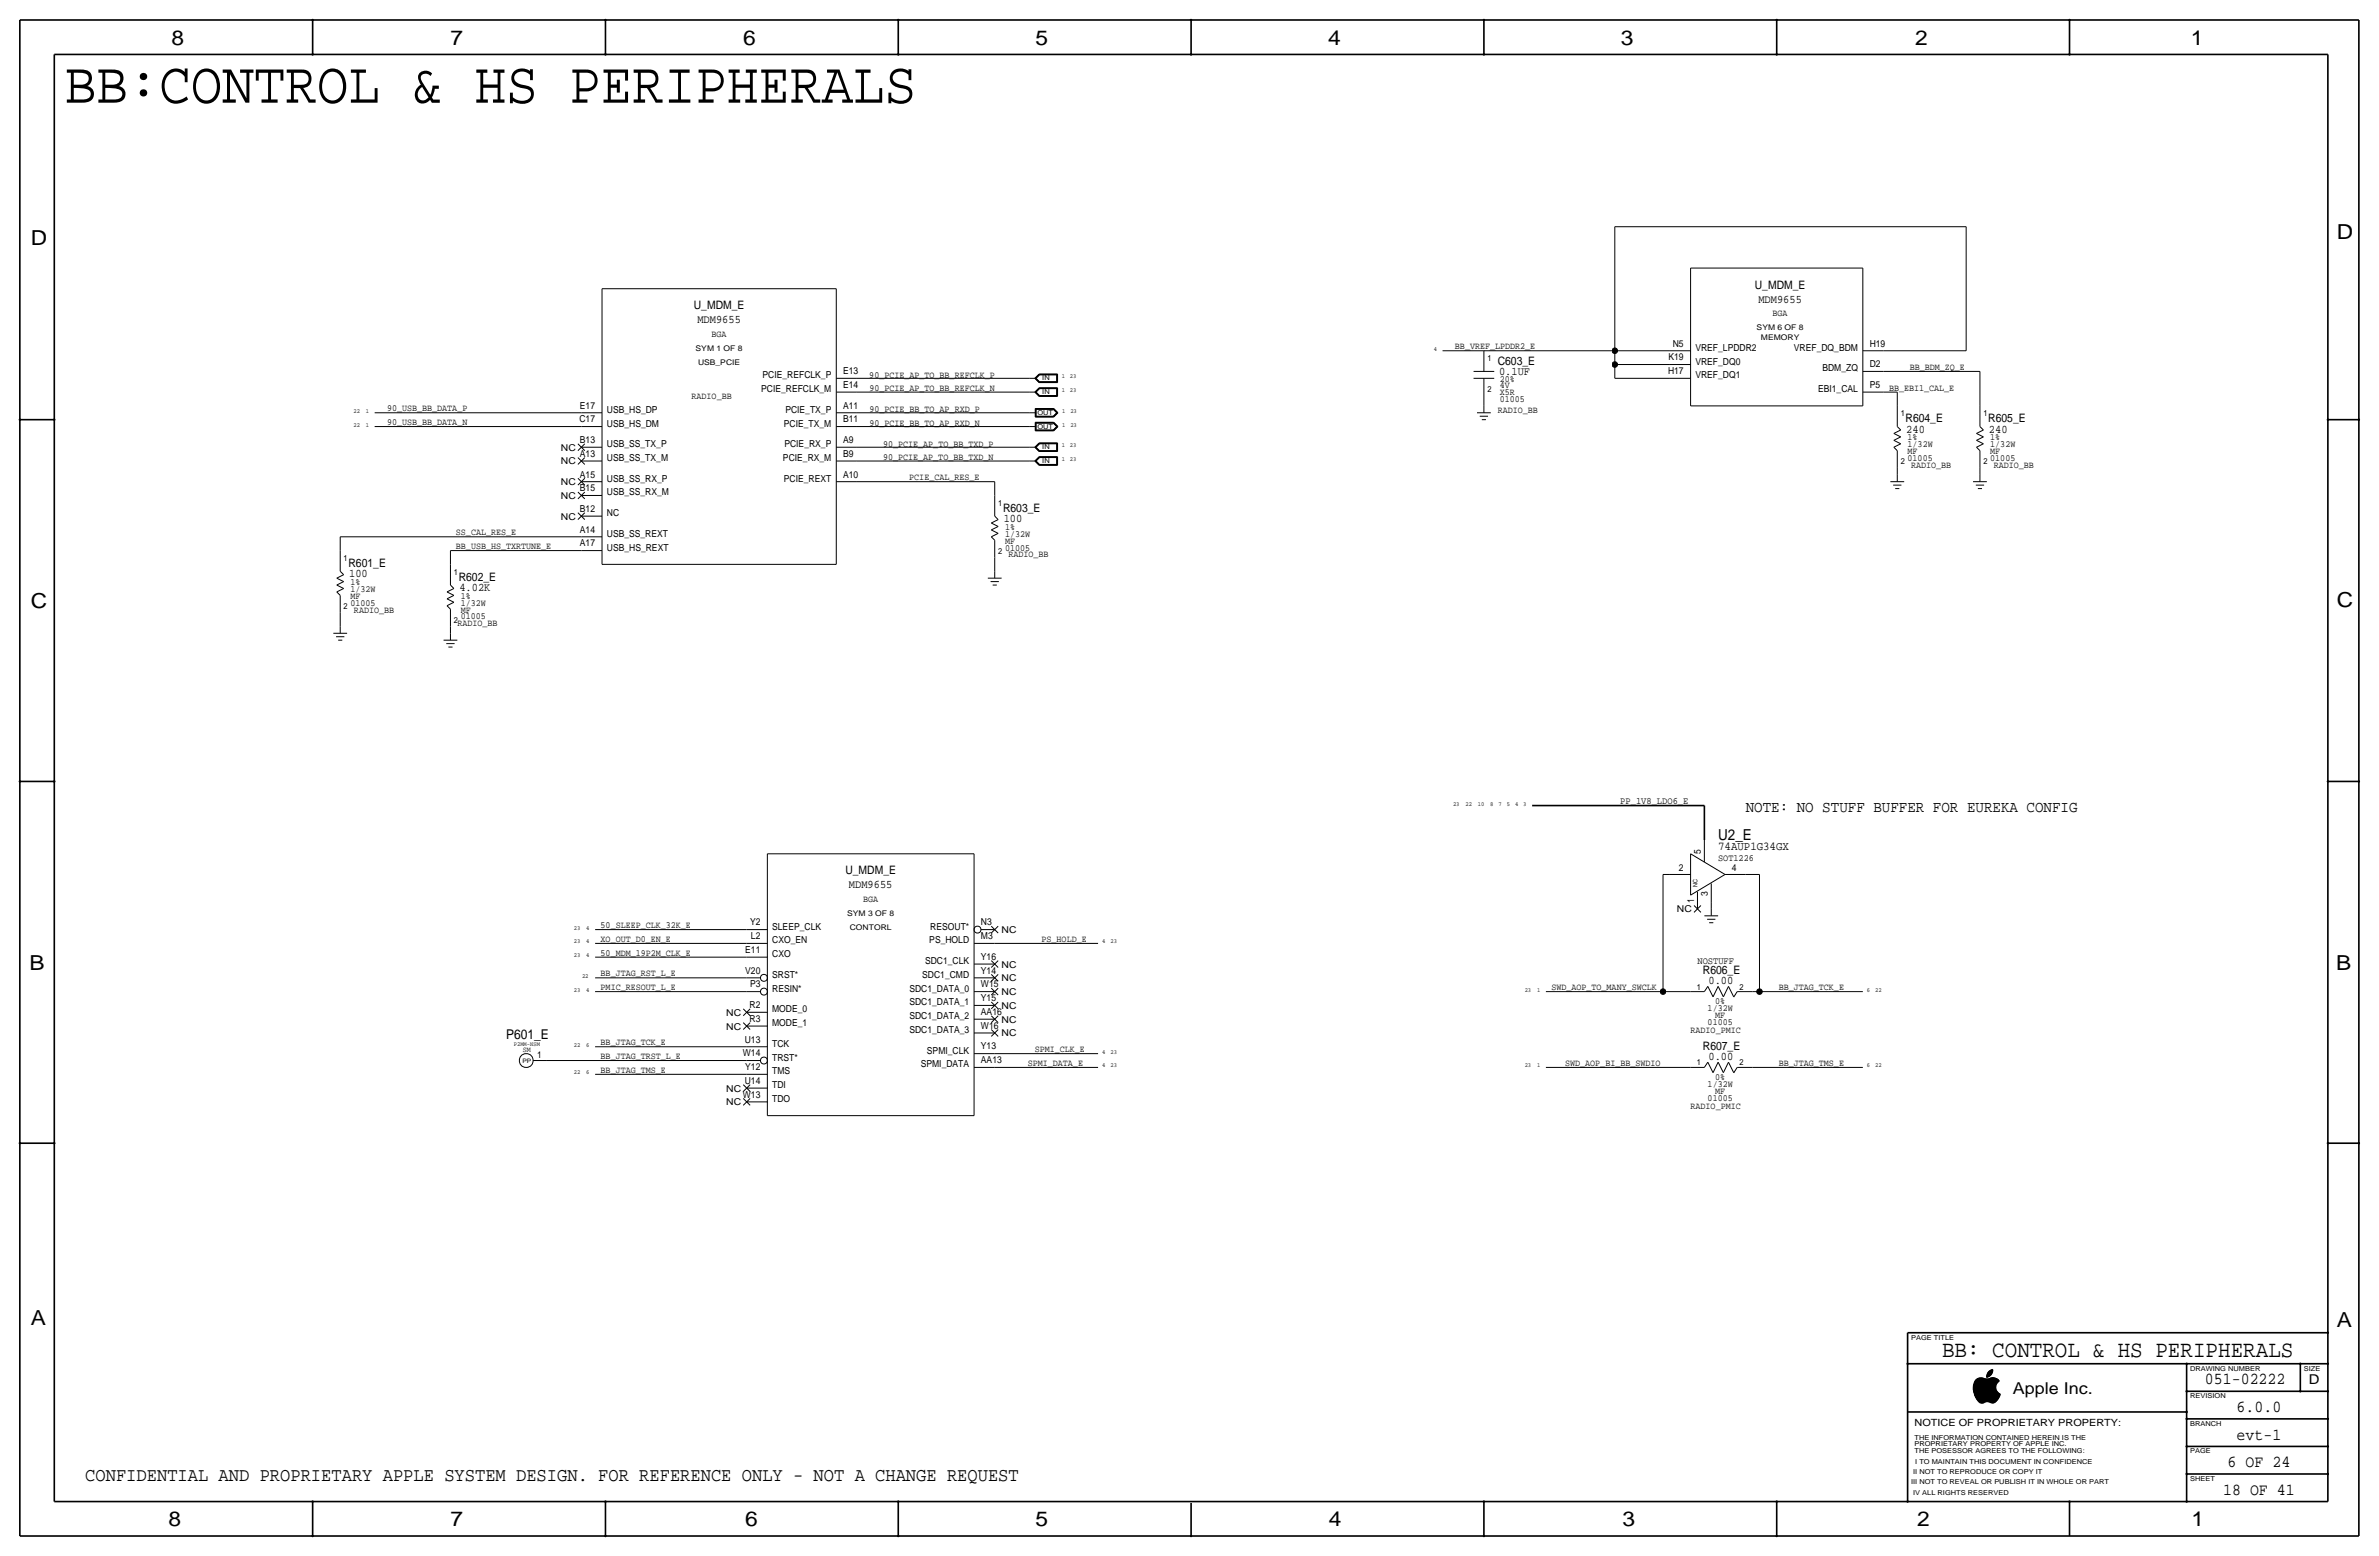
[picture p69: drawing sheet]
<svg xmlns="http://www.w3.org/2000/svg" width="877mm" height="574mm" viewBox="0 0 877 574" stroke-linecap="round" stroke-linejoin="round" font-family="sans-serif">
<defs><g id="words">
<text font-size="21.7" x="23.8" y="37.8">BB:CONTROL &amp; HS PERIPHERALS</text>
<text font-size="8.6" x="716" y="500.1">BB: CONTROL &amp; HS PERIPHERALS</text>
<g font-size="7.6">
<text x="63.2" y="16.5">8</text>
<text x="166.1" y="16.5">7</text>
<text x="274" y="16.5">6</text>
<text x="381.7" y="16.5">5</text>
<text x="489.7" y="16.5">4</text>
<text x="597.6" y="16.5">3</text>
<text x="706.1" y="16.5">2</text>
<text x="807.7" y="16.5">1</text>
<text x="861.5" y="88.1">D</text>
<text x="11.4" y="90.4">D</text>
<text x="11.4" y="224.3">C</text>
<text x="861.5" y="223.8">C</text>
<text x="10.8" y="357.6">B</text>
<text x="861.3" y="357.4">B</text>
<text x="11.3" y="488.4">A</text>
<text x="861.5" y="489.2">A</text>
<text x="62.2" y="562.6">8</text>
<text x="166" y="562.6">7</text>
<text x="274.8" y="562.6">6</text>
<text x="381.7" y="562.6">5</text>
<text x="489.9" y="562.6">4</text>
<text x="598.1" y="562.6">3</text>
<text x="706.8" y="562.6">2</text>
<text x="807.9" y="562.6">1</text>
</g>
<text font-size="7.1" x="31.4" y="545.8">CONFIDENTIAL AND PROPRIETARY APPLE SYSTEM DESIGN. FOR REFERENCE ONLY - NOT A CHANGE REQUEST</text>
<g font-size="6.2">
<text x="812.9" y="510.3">051-02222</text>
<text x="824.6" y="520.4">6.0.0</text>
<text x="824.6" y="530.6">evt-1</text>
<text x="821.3" y="540.8">6 OF 24</text>
<text x="819.6" y="550.9">18 OF 41</text>
</g>
<text font-size="6" x="742.1" y="513.9">Apple Inc.</text>
<text font-size="5.9" x="643.6" y="299.5">NOTE: NO STUFF BUFFER FOR EUREKA CONFIG</text>
<text font-size="5.6" x="633.4" y="309.6">U2_E</text>
<g font-size="5">
<text x="186.6" y="383">P601_E</text>
<text x="851.2" y="510.3">D</text>
</g>
<text font-size="4.4" x="633.4" y="313.4">74AUP1G34GX</text>
<g font-size="4.3">
<text x="646.9" y="106.4">U_MDM_E</text>
<text x="648.3" y="111.5">MDM9655</text>
<text x="255.8" y="114">U_MDM_E</text>
<text x="257.1" y="119.1">MDM9655</text>
<text x="552.1" y="134.4">C603_E</text>
<text x="552.7" y="138.2">0.1UF</text>
<text x="702.5" y="155.7">R604_E</text>
<text x="733" y="155.7">R605_E</text>
<text x="702.8" y="159.5">240</text>
<text x="733.2" y="159.5">240</text>
<text x="369.8" y="188.7">R603_E</text>
<text x="370" y="192.5">100</text>
<text x="128.5" y="209">R601_E</text>
<text x="128.7" y="212.9">100</text>
<text x="169.1" y="214.1">R602_E</text>
<text x="169.4" y="217.9">4.02K</text>
<text x="311.7" y="322.3">U_MDM_E</text>
<text x="313" y="327.4">MDM9655</text>
<text x="627.8" y="359.2">R606_E</text>
<text x="629.9" y="362.7">0.00</text>
<text x="627.8" y="387.1">R607_E</text>
<text x="629.9" y="390.7">0.00</text>
</g>
<text font-size="3.7" x="705.8" y="525.5">NOTICE OF PROPRIETARY PROPERTY:</text>
<g font-size="3.6">
<text x="597.4" y="296.4">PP_1V8_LDO6_E</text>
<text x="625.8" y="355.3">NOSTUFF</text>
</g>
<g font-size="3.5">
<text x="653.5" y="116.6">BGA</text>
<text x="262.3" y="124.2">BGA</text>
<text x="536.4" y="128.8">BB_VREF_LPDDR2_E</text>
<text x="616.7" y="127.8">N5</text>
<text x="625" y="129.3">VREF_LPDDR2</text>
<text x="661.3" y="129.3">VREF_DQ_BDM</text>
<text x="689.3" y="127.8">H19</text>
<text x="310.8" y="137.9">E13</text>
<text x="614.9" y="137.9">H17</text>
<text x="615.1" y="132.8">K19</text>
<text x="625" y="134.4">VREF_DQ0</text>
<text x="671.9" y="136.9">BDM_ZQ</text>
<text x="689.3" y="135.4">D2</text>
<text x="704" y="136.4">BB_BDM_ZQ_E</text>
<text x="281.1" y="139.4">PCIE_REFCLK_P</text>
<text x="310.8" y="143">E14</text>
<text x="320.5" y="139.2">90_PCIE_AP_TO_BB_REFCLK_P</text>
<text x="552.9" y="140.7">20%</text>
<text x="552.9" y="143">4V</text>
<text x="625" y="139.4">VREF_DQ1</text>
<text x="689.3" y="143">P5</text>
<text x="255" y="147.1">RADIO_BB</text>
<text x="280.6" y="144.5">PCIE_REFCLK_M</text>
<text x="320.5" y="144.3">90_PCIE_AP_TO_BB_REFCLK_N</text>
<text x="552.9" y="145.5">X5R</text>
<text x="552.9" y="148.1">01005</text>
<text x="670.3" y="144.5">EBI1_CAL</text>
<text x="696.4" y="144">BB_EBI1_CAL_E</text>
<text x="142.7" y="151.6">90_USB_BB_DATA_P</text>
<text x="213.6" y="155.7">C17</text>
<text x="213.8" y="150.6">E17</text>
<text x="223.7" y="152.1">USB_HS_DP</text>
<text x="289.5" y="152.1">PCIE_TX_P</text>
<text x="310.8" y="150.6">A11</text>
<text x="310.8" y="155.7">B11</text>
<text x="320.5" y="151.9">90_PCIE_BB_TO_AP_RXD_P</text>
<text x="552.1" y="152.1">RADIO_BB</text>
<text x="142.7" y="156.7">90_USB_BB_DATA_N</text>
<text x="223.7" y="157.2">USB_HS_DM</text>
<text x="289" y="157.2">PCIE_TX_M</text>
<text x="320.5" y="157">90_PCIE_BB_TO_AP_RXD_N</text>
<text x="206.8" y="166.1">NC</text>
<text x="213.8" y="163.3">B13</text>
<text x="223.7" y="164.8">USB_SS_TX_P</text>
<text x="289.2" y="164.8">PCIE_RX_P</text>
<text x="310.8" y="163.3">A9</text>
<text x="325.6" y="164.6">90_PCIE_AP_TO_BB_TXD_P</text>
<text x="703.3" y="164.8">1/32W</text>
<text x="703.3" y="167.4">MF</text>
<text x="703.3" y="162.3">1%</text>
<text x="733.8" y="164.8">1/32W</text>
<text x="733.8" y="167.4">MF</text>
<text x="733.8" y="162.3">1%</text>
<text x="206.8" y="171.2">NC</text>
<text x="213.8" y="168.4">A13</text>
<text x="223.7" y="169.9">USB_SS_TX_M</text>
<text x="288.7" y="169.9">PCIE_RX_M</text>
<text x="310.8" y="168.4">B9</text>
<text x="325.6" y="169.7">90_PCIE_AP_TO_BB_TXD_N</text>
<text x="703.3" y="169.9">01005</text>
<text x="704.5" y="172.5">RADIO_BB</text>
<text x="733.8" y="169.9">01005</text>
<text x="735" y="172.5">RADIO_BB</text>
<text x="206.8" y="178.8">NC</text>
<text x="213.8" y="176">A15</text>
<text x="223.7" y="177.5">USB_SS_RX_P</text>
<text x="289" y="177.5">PCIE_REXT</text>
<text x="310.8" y="176">A10</text>
<text x="335.2" y="177">PCIE_CAL_RES_E</text>
<text x="206.8" y="183.9">NC</text>
<text x="213.8" y="181.1">B15</text>
<text x="223.7" y="182.6">USB_SS_RX_M</text>
<text x="206.8" y="191.5">NC</text>
<text x="213.8" y="188.7">B12</text>
<text x="223.7" y="190.2">NC</text>
<text x="168.1" y="197.4">SS_CAL_RES_E</text>
<text x="213.8" y="196.3">A14</text>
<text x="223.7" y="197.9">USB_SS_REXT</text>
<text x="370.5" y="197.9">1/32W</text>
<text x="370.5" y="195.3">1%</text>
<text x="168.1" y="202.4">BB_USB_HS_TXRTUNE_E</text>
<text x="213.8" y="201.4">A17</text>
<text x="223.7" y="202.9">USB_HS_REXT</text>
<text x="370.5" y="202.9">01005</text>
<text x="370.5" y="200.4">MF</text>
<text x="371.8" y="205.5">RADIO_BB</text>
<text x="129.2" y="215.6">1%</text>
<text x="129.2" y="218.2">1/32W</text>
<text x="129.2" y="220.7">MF</text>
<text x="169.9" y="220.7">1%</text>
<text x="129.2" y="223.3">01005</text>
<text x="130.5" y="225.8">RADIO_BB</text>
<text x="169.9" y="223.3">1/32W</text>
<text x="169.9" y="225.8">MF</text>
<text x="168.6" y="230.9">RADIO_BB</text>
<text x="169.9" y="228.3">01005</text>
<text x="627.1" y="314.7" transform="rotate(-90 627.1 314.7)">5</text>
<text x="633.4" y="317.2">SOT1226</text>
<text x="619" y="321.1">2</text>
<text x="638.5" y="321.1">4</text>
<text x="318.2" y="332.5">BGA</text>
<text x="624.5" y="333" transform="rotate(-90 624.5 333)">1</text>
<text x="629.6" y="330.4" transform="rotate(-90 629.6 330.4)">3</text>
<text x="276.5" y="341.1">Y2</text>
<text x="361.6" y="341.1">N3</text>
<text x="618.3" y="336.3">NC</text>
<text x="221.4" y="342.1">50_SLEEP_CLK_32K_E</text>
<text x="221.4" y="347.2">XO_OUT_D0_EN_E</text>
<text x="276.9" y="346.2">L2</text>
<text x="284.7" y="347.7">CXO_EN</text>
<text x="284.7" y="342.7">SLEEP_CLK</text>
<text x="342.6" y="347.7">PS_HOLD</text>
<text x="343" y="342.6">RESOUT*</text>
<text x="361.6" y="346.2">M3</text>
<text x="369.3" y="343.9">NC</text>
<text x="384" y="347.2">PS_HOLD_E</text>
<text x="221.4" y="352.3">50_MDM_19P2M_CLK_E</text>
<text x="274.8" y="351.3">E11</text>
<text x="284.7" y="352.8">CXO</text>
<text x="361.6" y="353.8">Y16</text>
<text x="221.4" y="359.9">BB_JTAG_RST_L_E</text>
<text x="274.8" y="358.9">V20</text>
<text x="341" y="355.3">SDC1_CLK</text>
<text x="361.6" y="358.9">Y14</text>
<text x="369.3" y="356.6">NC</text>
<text x="221.4" y="365">PMIC_RESOUT_L_E</text>
<text x="276.5" y="364">P3</text>
<text x="284.7" y="360.4">SRST*</text>
<text x="284.7" y="365.5">RESIN*</text>
<text x="335.3" y="365.5">SDC1_DATA_0</text>
<text x="340" y="360.4">SDC1_CMD</text>
<text x="361.6" y="364">W15</text>
<text x="369.3" y="361.7">NC</text>
<text x="572" y="365">SWD_AOP_TO_MANY_SWCLK</text>
<text x="655.8" y="365">BB_JTAG_TCK_E</text>
<text x="276.3" y="371.6">R2</text>
<text x="335.3" y="370.6">SDC1_DATA_1</text>
<text x="361.6" y="369.1">Y15</text>
<text x="369.3" y="366.8">NC</text>
<text x="369.3" y="371.9">NC</text>
<text x="632.3" y="370.1">0%</text>
<text x="267.7" y="374.4">NC</text>
<text x="276.3" y="376.7">R3</text>
<text x="284.7" y="373.1">MODE_0</text>
<text x="335.3" y="375.7">SDC1_DATA_2</text>
<text x="361.6" y="374.1">AA16</text>
<text x="369.3" y="376.9">NC</text>
<text x="629.6" y="377.7">01005</text>
<text x="629.6" y="372.6">1/32W</text>
<text x="632.3" y="375.2">MF</text>
<text x="267.7" y="379.5">NC</text>
<text x="284.7" y="378.2">MODE_1</text>
<text x="335.3" y="380.7">SDC1_DATA_3</text>
<text x="361.6" y="379.2">W16</text>
<text x="369.3" y="382">NC</text>
<text x="623.3" y="380.7">RADIO_PMIC</text>
<text x="198.1" y="389.9">1</text>
<text x="221.4" y="385.3">BB_JTAG_TCK_E</text>
<text x="273.9" y="389.4">W14</text>
<text x="274.6" y="384.3">U13</text>
<text x="284.7" y="385.8">TCK</text>
<text x="341.7" y="388.4">SPMI_CLK</text>
<text x="361.6" y="386.8">Y13</text>
<text x="381.5" y="387.9">SPMI_CLK_E</text>
<text x="221.4" y="395.5">BB_JTAG_TMS_E</text>
<text x="221.4" y="390.4">BB_JTAG_TRST_L_E</text>
<text x="274.8" y="394.5">Y12</text>
<text x="284.7" y="390.9">TRST*</text>
<text x="284.7" y="396">TMS</text>
<text x="339.5" y="393.4">SPMI_DATA</text>
<text x="361.6" y="391.9">AA13</text>
<text x="378.9" y="392.9">SPMI_DATA_E</text>
<text x="577" y="392.9">SWD_AOP_BI_BB_SWDIO</text>
<text x="655.8" y="392.9">BB_JTAG_TMS_E</text>
<text x="274.6" y="399.5">U14</text>
<text x="284.7" y="401.1">TDI</text>
<text x="629.6" y="400.6">1/32W</text>
<text x="632.3" y="398">0%</text>
<text x="267.7" y="402.3">NC</text>
<text x="267.7" y="407.4">NC</text>
<text x="273.9" y="404.6">W13</text>
<text x="284.7" y="406.2">TDO</text>
<text x="629.6" y="405.6">01005</text>
<text x="632.3" y="403.1">MF</text>
<text x="623.3" y="408.7">RADIO_PMIC</text>
</g>
<g font-size="3.1">
<text x="548.3" y="133.1">1</text>
<text x="548.3" y="144.5">2</text>
<text x="700.7" y="153.4">1</text>
<text x="731.2" y="153.4">1</text>
<text x="700.7" y="171.2">2</text>
<text x="731.2" y="171.2">2</text>
<text x="368" y="186.4">1</text>
<text x="126.7" y="206.8">1</text>
<text x="368" y="204.2">2</text>
<text x="167.3" y="211.8">1</text>
<text x="126.7" y="224.5">2</text>
<text x="167.3" y="229.6">2</text>
<text x="625.5" y="364.7">1</text>
<text x="641.3" y="364.7">2</text>
<text x="625.5" y="392.7">1</text>
<text x="641.3" y="392.7">2</text>
</g>
<g font-size="2.9">
<text x="647.6" y="121.7">SYM 6 OF 8</text>
<text x="649.2" y="125.5">MEMORY</text>
<text x="256.5" y="129.3">SYM 1 OF 8</text>
<text x="257.3" y="134.4">USB_PCIE</text>
<text x="312.3" y="337.6">SYM 3 OF 8</text>
<text x="313.3" y="342.6">CONTORL</text>
</g>
<text font-size="2.8" x="192.8" y="387.9">SM</text>
<g font-size="2.5">
<text x="384.3" y="140.2">IN</text>
<text x="384.3" y="145.3">IN</text>
<text x="382.5" y="152.9">OUT</text>
<text x="382.5" y="158">OUT</text>
<text x="384.3" y="165.6">IN</text>
<text x="384.3" y="170.7">IN</text>
<text x="704.5" y="493.8">PAGE TITLE</text>
<text x="807.4" y="505.2">DRAWING NUMBER</text>
<text x="849.3" y="505.2">SIZE</text>
<text x="807.4" y="515.4">REVISION</text>
<text x="807.4" y="525.5">BRANCH</text>
<text x="705.8" y="533.1">PROPRIETARY PROPERTY OF APPLE INC.</text>
<text x="705.8" y="530.6">THE INFORMATION CONTAINED HEREIN IS THE</text>
<text x="705.8" y="535.7">THE POSESSOR AGREES TO THE FOLLOWING:</text>
<text x="706.1" y="539.5">I TO MAINTAIN THIS DOCUMENT IN CONFIDENCE</text>
<text x="807.4" y="535.7">PAGE</text>
<text x="705.3" y="543.3">II NOT TO REPRODUCE OR COPY IT</text>
<text x="807.4" y="545.8">SHEET</text>
<text x="704.5" y="547.1">III NOT TO REVEAL OR PUBLISH IT IN WHOLE OR PART</text>
<text x="705.3" y="550.9">IV ALL RIGHTS RESERVED</text>
</g>
<g font-size="2.3">
<text x="528.6" y="129.3">4</text>
<text x="391.4" y="139.4">1</text>
<text x="394.5" y="139.4">23</text>
<text x="391.4" y="144.5">1</text>
<text x="394.5" y="144.5">23</text>
<text x="130.3" y="152.1">22</text>
<text x="134.9" y="152.1">1</text>
<text x="391.6" y="152.1">1</text>
<text x="394.6" y="152.1">23</text>
<text x="130.3" y="157.2">22</text>
<text x="134.9" y="157.2">1</text>
<text x="391.6" y="157.2">1</text>
<text x="394.6" y="157.2">23</text>
<text x="391.4" y="164.8">1</text>
<text x="394.5" y="164.8">23</text>
<text x="391.4" y="169.9">1</text>
<text x="394.5" y="169.9">23</text>
<text x="535.7" y="296.9">23</text>
<text x="540.3" y="296.9">22</text>
<text x="544.8" y="296.9">10</text>
<text x="549.4" y="296.9">8</text>
<text x="552.5" y="296.9">7</text>
<text x="555.5" y="296.9">5</text>
<text x="558.5" y="296.9">4</text>
<text x="561.6" y="296.9">3</text>
<text x="625.8" y="326.9" transform="rotate(-90 625.8 326.9)">NC</text>
<text x="211.6" y="342.6">23</text>
<text x="211.6" y="347.7">23</text>
<text x="216.2" y="342.6">4</text>
<text x="216.2" y="347.7">4</text>
<text x="406.3" y="347.7">4</text>
<text x="409.4" y="347.7">23</text>
<text x="211.6" y="352.8">23</text>
<text x="216.2" y="352.8">4</text>
<text x="211.6" y="365.5">23</text>
<text x="214.6" y="360.4">22</text>
<text x="216.2" y="365.5">4</text>
<text x="562.1" y="365.5">23</text>
<text x="566.7" y="365.5">1</text>
<text x="688.3" y="365.5">6</text>
<text x="691.3" y="365.5">22</text>
<text x="189.4" y="385.6">P2MM-NSM</text>
<text x="211.6" y="385.8">22</text>
<text x="216.2" y="385.8">6</text>
<text x="406.3" y="388.4">4</text>
<text x="409.4" y="388.4">23</text>
<text x="192.6" y="391.7">PP</text>
<text x="211.6" y="396">22</text>
<text x="216.2" y="396">6</text>
<text x="406.3" y="393.4">4</text>
<text x="409.4" y="393.4">23</text>
<text x="562.1" y="393.4">23</text>
<text x="566.7" y="393.4">1</text>
<text x="688.3" y="393.4">6</text>
<text x="691.3" y="393.4">22</text>
</g>
</g></defs>
<g fill="none" stroke="#000" stroke-width=".37">
<path d="M595.3 83.6v45.7zM595.3 83.6h129.6zM623.3 98.8h63.5zM623.3 98.8v50.8zM686.8 98.8v50.8zM724.9 83.6v45.7zM221.9 106.4v101.6zM221.9 106.4h86.4zM308.3 106.4v101.6zM308.3 139.4h7.6zM315.9 139.4h63.5zM379.4 139.4h2.6z"/>
<path d="M381.5 139.4l1.6-1.5zM381.5 139.4l1.6 1.6zM381.7 139.4l1.4-1.4zM381.7 139.4l1.4 1.5zM381.8 139.4l1.4-1.3zM381.8 139.4l1.4 1.4zM382 139.4l1.2 1.3zM383.1 137.9h6.8zM383.1 138h6.7zM383.2 138.1h6.5zM383.2 138.2l-1.2 1.2zM383.2 138.2h6.4z"/>
<path d="M389.6 138.2v2.5zM389.7 138.1v2.7zM389.8 138v2.9zM389.9 137.9v3.1zM531.8 129.3h15.3zM543.3 139.4h7.6zM543.3 136.9h7.6zM547.1 129.3v7.6zM547.1 139.4v7.7zM547.1 129.3h48.2zM595.3 129.3h20.3zM595.3 129.3v5.1z"/>
<path d="M595.3 134.4v5zM595.3 134.4h20.3zM595.3 139.4h20.3zM615.6 139.4h7.7zM615.6 134.4h7.7zM615.6 129.3h7.7zM686.8 129.3h7.6zM686.8 136.9h7.6zM694.4 136.9h35.5zM694.4 129.3h30.5zM729.9 136.9v12.7zM138.1 157.2h76.2z"/>
<path d="M138.1 152.1h76.2zM214.3 152.1h7.6zM214.3 157.2h7.6zM308.3 144.5h7.6zM308.3 152.1h7.6zM308.3 157.2h7.6zM315.9 152.1h63.5zM315.9 157.2h63.5zM315.9 144.5h63.5zM379.4 144.5h2.6zM379.4 157.2h2.6zM379.4 152.1h2.6z"/>
<path d="M381.5 144.5l1.6-1.5zM381.5 144.5l1.6 1.6zM381.7 144.5l1.4-1.4zM381.7 158.8h6.8zM381.7 155.7v3.1zM381.7 153.7h6.8zM381.7 150.6v3.1zM381.7 155.7h6.8zM381.7 150.6h6.8zM381.7 144.5l1.4 1.5zM381.8 155.8v2.9zM381.8 158.7h6.6z"/>
<path d="M381.8 150.7v2.9zM381.8 153.6h6.6zM381.8 155.8h6.6zM381.8 150.7h6.6zM381.8 144.5l1.4-1.3zM381.8 144.5l1.4 1.4zM381.9 155.9v2.7zM381.9 158.6h6.5zM381.9 150.8v2.7zM381.9 153.5h6.5zM381.9 155.9h6.5zM381.9 150.8h6.5z"/>
<path d="M382 156h6.3zM382 150.9h6.3zM382 144.5l1.2-1.2zM382 156v2.5zM382 158.5h6.3zM382 150.9v2.5zM382 153.4h6.3zM382 144.5l1.2 1.3zM383.1 146.1h6.8zM383.1 141h6.8zM383.1 143h6.8zM383.1 143.1h6.7z"/>
<path d="M383.1 146h6.7zM383.1 140.9h6.7zM383.2 143.2h6.5zM383.2 145.9h6.5zM383.2 140.8h6.5zM383.2 143.3h6.4zM383.2 145.8h6.4zM383.2 140.7h6.4zM388.3 158.5l1.3-1.3zM388.3 153.4l1.3-1.3zM388.3 156l1.3 1.2zM388.3 150.9l1.3 1.2z"/>
<path d="M388.4 155.9l1.3 1.3zM388.4 150.8l1.3 1.3zM388.4 158.6l1.3-1.4zM388.4 153.5l1.3-1.4zM388.4 155.8l1.5 1.4zM388.4 150.7l1.5 1.4zM388.4 158.7l1.5-1.5zM388.4 153.6l1.5-1.5zM388.5 155.7l1.5 1.5zM388.5 150.6l1.5 1.5zM388.5 158.8l1.5-1.6zM388.5 153.7l1.5-1.6z"/>
<path d="M389.6 143.3v2.5zM389.7 143.2v2.7zM389.8 143.1v2.9zM389.9 143v3.1zM544.5 152.1h5.1zM545.5 153.4h3.1zM546.3 154.7h1.5zM547.1 147.1v2.5zM547.1 149.6v2.5zM623.3 149.6h63.5zM686.8 144.5h7.6zM694.4 144.5h5.1z"/>
<path d="M698.2 159.8l2.5 1.2zM698.2 159.8l2.5-1.3zM699.5 144.5v5.1zM699.5 149.6v7.6zM699.5 157.2l1.2 1.3zM728.7 159.8l2.5 1.2zM728.7 159.8l2.5-1.3zM729.9 149.6v7.6zM729.9 157.2l1.3 1.3zM213.1 166.1l2.5-2.5zM213.1 163.6l2.5 2.5zM213.1 171.2l2.5-2.5z"/>
<path d="M213.1 168.7l2.5 2.5zM213.1 178.8l2.5-2.5zM213.1 176.3l2.5 2.5zM214.3 164.8h7.6zM214.3 169.9h7.6zM214.3 177.5h7.6zM308.3 164.8h7.6zM308.3 169.9h7.6zM308.3 177.5h7.6zM315.9 169.9h63.5zM315.9 164.8h63.5zM315.9 177.5h50.8z"/>
<path d="M366.7 177.5v5.1zM379.4 169.9h2.6zM379.4 164.8h2.6zM381.5 169.9l1.6-1.5zM381.5 164.8l1.6-1.5zM381.5 169.9l1.6 1.6zM381.5 164.8l1.6 1.6zM381.7 169.9l1.4-1.4zM381.7 164.8l1.4-1.4zM381.7 169.9l1.4 1.5zM381.7 164.8l1.4 1.5zM381.8 169.9l1.4-1.3z"/>
<path d="M381.8 164.8l1.4-1.3zM381.8 169.9l1.4 1.4zM381.8 164.8l1.4 1.4zM382 169.9l1.2-1.2zM382 164.8l1.2-1.2zM382 169.9l1.2 1.3zM382 164.8l1.2 1.3zM383.1 171.5h6.8zM383.1 166.4h6.8zM383.1 168.4h6.8zM383.1 163.3h6.8zM383.1 168.5h6.7z"/>
<path d="M383.1 163.4h6.7zM383.1 171.4h6.7zM383.1 166.3h6.7zM383.2 168.6h6.5zM383.2 163.5h6.5zM383.2 171.3h6.5zM383.2 166.2h6.5zM383.2 168.7h6.4zM383.2 171.2h6.4zM383.2 163.6h6.4zM383.2 166.1h6.4zM389.6 168.7v2.5z"/>
<path d="M389.6 163.6v2.5zM389.7 168.6v2.7zM389.7 163.5v2.7zM389.8 168.5v2.9zM389.8 163.4v2.9zM389.9 168.4v3.1zM389.9 163.3v3.1zM696.9 177.5h5.1zM697.9 178.8h3.1zM698.2 164.8l1.3 1.3zM698.2 162.3l2.5 1.3zM698.2 164.8l2.5-1.2z"/>
<path d="M698.2 162.3l2.5-1.3zM699.5 172.5v2.5zM699.5 166.1v6.4zM699.5 175v2.5zM727.4 177.5h5.1zM728.4 178.8h3.1zM728.7 164.8l1.2 1.3zM728.7 162.3l2.5 1.3zM728.7 164.8l2.5-1.2zM728.7 162.3l2.5-1.3zM729.9 172.5v2.5zM729.9 166.1v6.4z"/>
<path d="M729.9 175v2.5zM125.4 197.9h88.9zM125.4 197.9v5zM213.1 183.9l2.5-2.5zM213.1 181.4l2.5 2.5zM213.1 191.5l2.5-2.5zM213.1 189l2.5 2.5zM214.3 190.2h7.6zM214.3 182.6h7.6zM214.3 197.9h7.6zM365.5 192.8l2.5-1.3zM365.5 197.9l2.5-1.3z"/>
<path d="M365.5 195.3l2.5-1.2zM365.5 197.9l1.2 1.2zM365.5 195.3l2.5 1.3zM365.5 192.8l2.5 1.3zM366.7 190.2l1.3 1.3zM366.7 182.6v7.6zM366.7 199.1v6.4zM698.7 180.1h1.5zM729.2 180.1h1.5zM124.2 213.1l2.5-1.3zM124.2 218.2l2.5-1.3zM124.2 215.6l2.5-1.2z"/>
<path d="M124.2 218.2l1.2 1.3zM124.2 215.6l2.5 1.3zM124.2 213.1l2.5 1.3zM125.4 210.6l1.3 1.2zM125.4 202.9v7.7zM125.4 219.5v6.3zM164.8 218.2l2.5 1.3zM164.8 218.2l2.5-1.3zM166.1 202.9v5.1zM166.1 208v7.6zM166.1 215.6l1.2 1.3zM166.1 202.9h48.2z"/>
<path d="M214.3 202.9h7.6zM221.9 208h86.4zM364.2 213.1h5.1zM365.2 214.4h3zM366 215.6h1.5zM366.7 205.5v5.1zM366.7 210.6v2.5zM122.9 233.4h5.1zM123.9 234.7h3zM124.7 236h1.5zM125.4 225.8v5.1zM125.4 230.9v2.5z"/>
<path d="M163.5 236h5.1zM164.5 237.2h3.1zM164.8 223.3l1.3 1.2zM164.8 220.7l2.5 1.3zM164.8 223.3l2.5-1.3zM164.8 220.7l2.5-1.2zM165.3 238.5h1.5zM166.1 230.9v2.5zM166.1 233.4v2.6zM166.1 224.5v6.4zM282.9 314.7h76.2zM282.9 314.7v96.5z"/>
<path d="M359.1 314.7v96.5zM623.3 314.7l12.7 7.6zM623.3 314.7v15.2zM628.3 309.6v8.2zM613.1 322.3h2.5zM613.1 322.3v43.2zM615.6 322.3h7.7zM623.3 329.9l12.7-7.6zM624.5 336.3l2.6-2.5zM624.5 333.8l2.6 2.5zM625.8 328.7v6.3zM628.3 337.6h5.1z"/>
<path d="M629.4 338.8h3zM630.9 332.5v2.5zM630.9 335v2.6zM630.9 325.6v6.9zM636 322.3h7.6zM643.6 322.3h5.1zM648.7 322.3v43.2zM219.4 352.8h55.9zM219.4 347.7h55.9zM219.4 342.6h55.9zM275.3 347.7h7.6zM275.3 352.8h7.6z"/>
<path d="M275.3 342.6h7.6zM359.1 355.3h7.6zM359.1 347.7h7.6zM361.6 342.6h5.1zM365.5 356.6l2.5-2.5zM365.5 354.1l2.5 2.5zM365.5 359.2l2.5 2.5zM365.5 343.9l2.5-2.5zM365.5 341.4l2.5 2.5zM366.7 347.7h38.1zM630.1 340.1h1.5zM219.4 360.4h55.9z"/>
<path d="M219.4 365.5h55.9zM274 374.4l2.6-2.5zM274 371.9l2.6 2.5zM274 379.5l2.6-2.6zM274 376.9l2.6 2.6zM275.3 360.4h5.1zM275.3 365.5h5.1zM275.3 373.1h7.6zM275.3 378.2h7.6zM359.1 360.4h7.6zM359.1 365.5h7.6zM359.1 375.7h7.6z"/>
<path d="M359.1 370.6h7.6zM365.5 379.5l2.5 2.5zM365.5 376.9l2.5-2.5zM365.5 374.4l2.5 2.5zM365.5 366.8l2.5-2.6zM365.5 364.2l2.5 2.6zM365.5 371.9l2.5-2.6zM365.5 369.3l2.5 2.6zM365.5 361.7l2.5-2.5zM569.9 365.5h43.2zM613.1 365.5h10.2zM623.3 365.5h5z"/>
<path d="M629.6 363.6l1.9 3.8zM629.6 363.6l-1.3 1.9zM633.4 363.6l-1.9 3.8zM633.4 363.6l2 3.8zM637.2 363.6l-1.8 3.8zM637.2 363.6l2 3.8zM640.4 365.5h5.7zM640.4 365.5l-1.2 2zM646.1 365.5h2.6zM648.7 365.5h38.1zM196.5 390.9h5.1zM201.6 390.9h73.7z"/>
<path d="M219.4 396h55.9zM219.4 385.8h55.9zM274 399.8l2.6 2.5zM275.3 385.8h7.6zM275.3 390.9h5.1zM275.3 396h7.6zM359.1 380.7h7.6zM359.1 388.4h7.6zM359.1 393.4h7.6zM365.5 382l2.5-2.5zM366.7 393.4h38.1zM366.7 388.4h38.1z"/>
<path d="M569.9 393.4h53.4zM623.3 393.4h5zM629.6 391.5l1.9 3.9zM629.6 391.5l-1.3 1.9zM633.4 391.5l-1.9 3.9zM633.4 391.5l2 3.9zM637.2 391.5l-1.8 3.9zM637.2 391.5l2 3.9zM640.4 393.4h5.7zM640.4 393.4l-1.2 2.1zM646.1 393.4h40.7zM274 402.3l2.6-2.5z"/>
<path d="M274 407.4l2.6-2.5zM274 404.9l2.6 2.5zM275.3 401.1h7.6zM275.3 406.1h7.6zM282.9 411.2h76.2zM727.5 512.2h8.4zM727.5 512.3h8.4zM727.5 512.4h8.5zM727.5 511.2h8.2zM727.5 511.3h8.2zM727.5 511.5h8.2zM727.5 511.4h8.2z"/>
<path d="M727.5 512h8.3zM727.5 512.1h8.3zM727.5 511.7h8.3zM727.5 511.8h8.3zM727.5 511.6h8.3zM727.5 511.9h8.3zM727.5 511.1h8.3zM727.6 512.8h8.6zM727.6 510.8h8.2zM727.6 511h8.2zM727.6 510.9h8.2zM727.6 510.7h8.2z"/>
<path d="M727.6 512.5h8.4zM727.6 512.6h8.4zM727.6 512.7h8.5zM727.6 512.9h8.6zM727.6 510.6h8.3zM727.6 510.5h8.3zM727.6 513h8.7zM727.6 513.1h8.8zM727.7 513.2h8.8zM727.7 510.2h8.3zM727.7 510.4h8.2zM727.7 510.3h8.3z"/>
<path d="M727.7 513.4h9.1zM727.7 513.3h9zM727.7 510.1h8.3zM727.8 509.9h8.4zM727.8 513.5h9.1zM727.8 510h8.3zM727.8 513.6h9.2zM727.8 513.8h9.6zM727.8 509.8h8.5zM727.8 513.7h9.4zM727.9 513.9h9.5zM727.9 509.7h8.4z"/>
<path d="M727.9 509.6h8.5zM727.9 514.1h9.5zM727.9 514h9.5zM728 514.2h9.4zM728 509.5h8.5zM728 509.4h8.6zM728 509.3h8.7zM728 514.4h9.3zM728.1 509.2h8.8zM728.1 514.5h9.2zM728.1 514.6h9.1zM728.1 509.1h8.9z"/>
<path d="M728.2 514.7h9zM728.2 509h8.8zM728.2 514.8h9zM728.3 514.9h8.8zM728.3 508.9h8.7zM728.3 515h8.8zM728.3 508.8h8.6zM728.3 515.1h8.7zM728.4 508.7h8.4zM728.4 515.2h8.6zM728.5 515.3h8.4zM728.5 515.4h8.4z"/>
<path d="M728.5 508.6h8.2zM728.6 515.5h8.2zM728.6 508.5h7.9zM728.7 515.6h8zM728.7 515.7h8zM728.7 508.4h7.7zM728.8 515.8h7.7zM728.9 515.9h7.6zM728.9 508.3h3.1zM728.9 516h7.5zM729 508.2h2.6zM729 516.1h7.3z"/>
<path d="M729.1 516.2h7.1zM729.2 516.3h6.9zM729.2 508.1a4.7 4.7 0 0 0-1.2 6.3l1.8 2.6 .8 .2 1-.3M729.3 508.1h2.1zM729.3 516.4h6.7zM729.4 516.5h6.5zM729.5 516.6h6.3zM729.6 516.7h2.5zM729.6 507.9h1.4zM729.7 516.8h2.1zM729.8 516.9h1.9zM729.9 517h1.6z"/>
<path d="M730.2 517.1h1zM732.4 507.5h.6zM732.4 507.6h.4zM732.4 507.4h.8zM732.4 507.3h1zM732.4 507.1h1.3zM732.4 507h1.4zM732.4 507.2h1.2zM732.5 506.9h1.4zM732.5 506.8h1.5zM732.5 506.6h1.7zM732.5 506.7h1.6z"/>
<path d="M732.6 506.5h1.7zM732.6 506.4h1.7zM732.7 506.3h1.7zM732.7 506.2h1.7zM732.8 506.1h1.7zM732.8 506h1.7zM732.9 505.9h1.6zM733 505.8h1.6zM733.1 505.7h1.5zM733.1 508.3h3.1zM733.2 505.6h1.4zM733.2 516.7h2.5z"/>
<path d="M733.3 505.5h1.4zM733.4 508.2h2.6zM733.4 505.4h1.3zM733.6 505.3h1.1zM733.6 516.8h2zM733.6 508.1a2.99 2.99 0 0 1 3.5 1 2.71 2.71 0 0 0-1.3 2.5 2.71 2.71 0 0 0 1.7 2.3 3.5 3.5 0 0 1-3.1 3.2l-1.6-.4-1.1 .2M733.7 508.1h2.1zM733.7 508.1l-1.3 .2-1.9-.4-1.3 .2M733.7 505.2h1zM733.8 516.9h1.7zM733.9 505.1h.8zM733.9 507.9h1.6z"/>
<path d="M734 517h1.3zM734.1 505h.6zM734.3 507.8h.8zM734.3 504.9h.4zM734.3 517.1h.7zM734.7 504.7a2.81 2.81 0 0 0-2.3 3 2.71 2.71 0 0 0 2.3-2.9"/>
<circle cx="360.4" cy="342.7" r="1.28"/>
<circle cx="281.6" cy="360.4" r="1.28"/>
<circle cx="281.6" cy="365.5" r="1.28"/>
<circle cx="194" cy="390.9" r="2.56"/>
<circle cx="281.6" cy="390.9" r="1.28"/>
</g>
<g fill="none" stroke="#000" stroke-width=".6" stroke-linecap="butt">
<path d="M7.3 7.4v558.8zM7.3 7.4h862.3zM115.3 7.4v12.7zM223.2 7.4v12.7zM331.2 7.4v12.7zM439.1 7.4v12.7zM547.1 7.4v12.7zM655 7.4v12.7zM763 7.4v12.7zM869.6 7.4v558.8zM20 20.1v533.4zM20 20.1h838.2z"/>
<path d="M858.2 20.1v533.4zM7.3 154.7h12.7zM858.2 154.7h11.4zM7.3 288h12.7zM564.8 296.9h63.5zM628.3 296.9v12.7zM858.2 288h11.4zM7.3 421.4h12.7zM858.2 421.4h11.4zM703.3 491.2v62.3zM703.3 491.2h154.9zM703.3 502.7h154.9z"/>
<path d="M806.1 502.7v50.8zM806.1 512.8h52.1zM848.1 502.7v10.1zM703.3 520.4h102.8zM806.1 533.1h52.1zM806.1 523h52.1zM20 553.5h838.2zM115.3 553.5v12.7zM223.2 553.5v12.7zM331.2 553.5v12.7zM439.1 554v12.2zM547.1 553.5v12.7z"/>
<path d="M655 553.5v12.7zM763 553.5v12.7zM806.1 543.3h52.1zM7.3 566.2h862.3z"/>
</g>
<g fill="#000" stroke="#000" stroke-width=".37">
<path d="M115.1 7.2h.4v.3h-.4zM115.1 19.9h.4v.3h-.4zM223 7.2h.4v.3h-.4zM223 19.9h.4v.3h-.4zM331 19.9h.4v.3h-.4zM331 7.2h.4v.3h-.4zM438.9 7.2h.4v.3h-.4zM438.9 19.9h.4v.3h-.4zM546.9 7.2h.4v.3h-.4zM546.9 19.9h.4v.3h-.4zM654.8 19.9h.4v.3h-.4zM654.8 7.2h.4v.3h-.4z"/>
<path d="M762.8 19.9h.4v.3h-.4zM762.8 7.2h.4v.3h-.4zM7.1 154.5h.4v.4h-.4zM19.8 154.5h.4v.4h-.4zM858 154.5h.4v.4h-.4zM869.5 154.5h.3v.4h-.3zM7.1 287.9h.4v.3h-.4zM19.8 287.9h.4v.3h-.4zM858 287.9h.4v.3h-.4zM869.5 287.9h.3v.3h-.3zM7.1 421.2h.4v.4h-.4zM19.8 421.2h.4v.4h-.4z"/>
<path d="M858 421.2h.4v.4h-.4zM869.5 421.2h.3v.4h-.3zM858 491.1h.4v.3h-.4zM703.1 502.5h.4v.3h-.4zM806 502.5h.3v.3h-.3zM806 512.7h.3v.3h-.3zM847.9 512.7h.3v.3h-.3zM847.9 502.5h.3v.3h-.3zM858 502.5h.4v.3h-.4zM858 512.7h.4v.3h-.4zM806 520.3h.3v.3h-.3zM806 522.8h.3v.4h-.3z"/>
<path d="M806 533h.3v.3h-.3zM858 522.8h.4v.4h-.4zM858 533h.4v.3h-.4zM115.1 553.3h.4v.3h-.4zM223 553.3h.4v.3h-.4zM331 553.3h.4v.3h-.4zM546.9 553.3h.4v.3h-.4zM654.8 553.3h.4v.3h-.4zM703.1 553.3h.4v.3h-.4zM762.8 553.3h.4v.3h-.4zM806 543.1h.3v.4h-.3zM806 553.3h.3v.3h-.3z"/>
<path d="M858 543.1h.4v.4h-.4zM115.1 566h.4v.3h-.4zM223 566h.4v.3h-.4zM331 566h.4v.3h-.4zM438.9 566h.4v.3h-.4zM546.9 566h.4v.3h-.4zM654.8 566h.4v.3h-.4z"/>
<circle cx="595.3" cy="134.4" r="1.02"/>
<circle cx="595.3" cy="129.3" r="1.02"/>
<circle cx="613.1" cy="365.5" r="1.02"/>
<circle cx="648.7" cy="365.5" r="1.02"/>
</g>
<use href="#words"/>
</svg>
